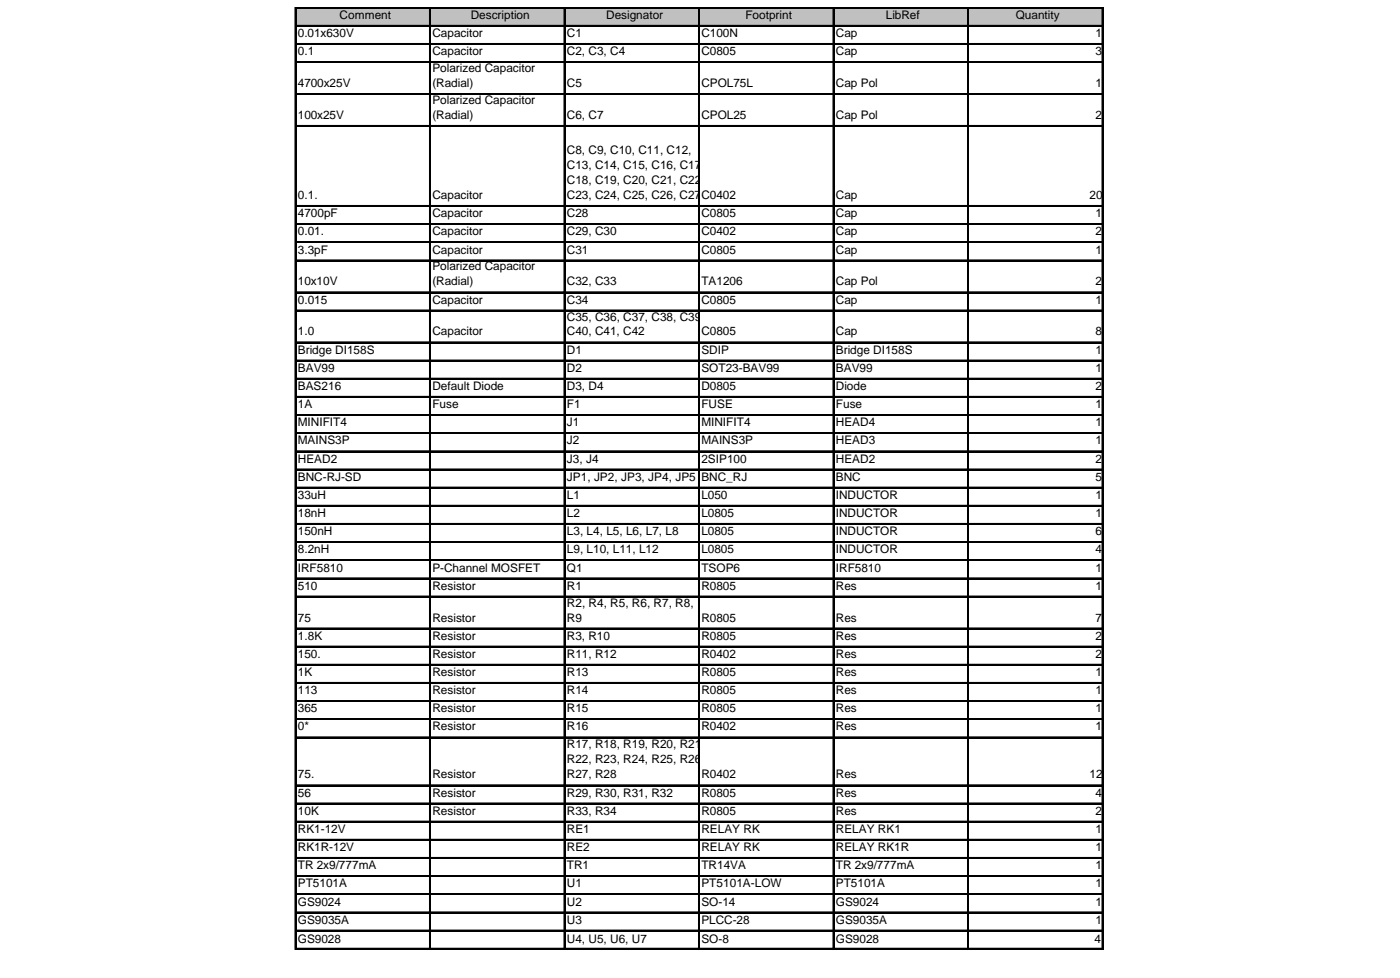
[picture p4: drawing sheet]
<svg xmlns="http://www.w3.org/2000/svg" width="288mm" height="201mm" viewBox="0 0 288 201" stroke-linecap="round" stroke-linejoin="round" font-family="sans-serif">
<defs><g id="words">
<g font-size="2.4">
<text x="69.8" y="3.9">Comment</text>
<text x="96.8" y="3.9">Description</text>
<text x="124.7" y="3.9">Designator</text>
<text x="153.3" y="3.9">Footprint</text>
<text x="182.1" y="3.9">LibRef</text>
<text x="208.9" y="3.9">Quantity</text>
<text x="61.3" y="7.6">0.01x630V</text>
<text x="61.3" y="11.4">0.1</text>
<text x="88.9" y="7.6">Capacitor</text>
<text x="88.9" y="11.4">Capacitor</text>
<text x="116.6" y="7.6">C1</text>
<text x="116.6" y="11.4">C2, C3, C4</text>
<text x="144.2" y="7.6">C100N</text>
<text x="144.2" y="11.4">C0805</text>
<text x="171.9" y="7.6">Cap</text>
<text x="171.9" y="11.4">Cap</text>
<text x="225.3" y="7.6">1</text>
<text x="225.3" y="11.4">3</text>
<text x="61.3" y="17.9">4700x25V</text>
<text x="88.9" y="14.8">Polarized Capacitor</text>
<text x="88.9" y="17.9">(Radial)</text>
<text x="116.6" y="17.9">C5</text>
<text x="144.2" y="17.9">CPOL75L</text>
<text x="171.9" y="17.9">Cap Pol</text>
<text x="225.3" y="17.9">1</text>
<text x="88.9" y="21.4">Polarized Capacitor</text>
<text x="61.3" y="24.5">100x25V</text>
<text x="88.9" y="24.5">(Radial)</text>
<text x="116.6" y="24.5">C6, C7</text>
<text x="144.2" y="24.5">CPOL25</text>
<text x="171.9" y="24.5">Cap Pol</text>
<text x="225.3" y="24.5">2</text>
<text x="116.6" y="31.7">C8, C9, C10, C11, C12,</text>
<text x="116.6" y="34.8">C13, C14, C15, C16, C17,</text>
<text x="61.3" y="40.9">0.1.</text>
<text x="88.9" y="40.9">Capacitor</text>
<text x="116.6" y="37.9">C18, C19, C20, C21, C22,</text>
<text x="116.6" y="40.9">C23, C24, C25, C26, C27</text>
<text x="144.2" y="40.9">C0402</text>
<text x="171.9" y="40.9">Cap</text>
<text x="224" y="40.9">20</text>
<text x="61.3" y="44.7">4700pF</text>
<text x="88.9" y="44.7">Capacitor</text>
<text x="116.6" y="44.7">C28</text>
<text x="144.2" y="44.7">C0805</text>
<text x="171.9" y="44.7">Cap</text>
<text x="225.3" y="44.7">1</text>
<text x="61.3" y="48.4">0.01.</text>
<text x="61.3" y="52.1">3.3pF</text>
<text x="88.9" y="48.4">Capacitor</text>
<text x="88.9" y="52.1">Capacitor</text>
<text x="116.6" y="48.4">C29, C30</text>
<text x="116.6" y="52.1">C31</text>
<text x="144.2" y="48.4">C0402</text>
<text x="144.2" y="52.1">C0805</text>
<text x="171.9" y="48.4">Cap</text>
<text x="171.9" y="52.1">Cap</text>
<text x="225.3" y="48.4">2</text>
<text x="225.3" y="52.1">1</text>
<text x="61.3" y="58.7">10x10V</text>
<text x="88.9" y="55.6">Polarized Capacitor</text>
<text x="88.9" y="58.7">(Radial)</text>
<text x="116.6" y="58.7">C32, C33</text>
<text x="144.2" y="58.7">TA1206</text>
<text x="171.9" y="58.7">Cap Pol</text>
<text x="225.3" y="58.7">2</text>
<text x="61.3" y="62.4">0.015</text>
<text x="88.9" y="62.4">Capacitor</text>
<text x="116.6" y="62.4">C34</text>
<text x="116.6" y="65.9">C35, C36, C37, C38, C39,</text>
<text x="144.2" y="62.4">C0805</text>
<text x="171.9" y="62.4">Cap</text>
<text x="225.3" y="62.4">1</text>
<text x="61.3" y="69">1.0</text>
<text x="88.9" y="69">Capacitor</text>
<text x="116.6" y="69">C40, C41, C42</text>
<text x="144.2" y="69">C0805</text>
<text x="171.9" y="69">Cap</text>
<text x="225.3" y="69">8</text>
<text x="61.3" y="72.7">Bridge DI158S</text>
<text x="61.3" y="76.4">BAV99</text>
<text x="116.6" y="72.7">D1</text>
<text x="116.6" y="76.4">D2</text>
<text x="144.2" y="72.7">SDIP</text>
<text x="144.2" y="76.4">SOT23-BAV99</text>
<text x="171.9" y="72.7">Bridge DI158S</text>
<text x="171.9" y="76.4">BAV99</text>
<text x="225.3" y="72.7">1</text>
<text x="225.3" y="76.4">1</text>
<text x="61.3" y="80.2">BAS216</text>
<text x="61.3" y="83.9">1A</text>
<text x="88.9" y="80.2">Default Diode</text>
<text x="88.9" y="83.9">Fuse</text>
<text x="116.6" y="80.2">D3, D4</text>
<text x="116.6" y="83.9">F1</text>
<text x="144.2" y="80.2">D0805</text>
<text x="144.2" y="83.9">FUSE</text>
<text x="171.9" y="80.2">Diode</text>
<text x="171.9" y="83.9">Fuse</text>
<text x="225.3" y="80.2">2</text>
<text x="225.3" y="83.9">1</text>
<text x="61.3" y="87.6">MINIFIT4</text>
<text x="116.6" y="87.6">J1</text>
<text x="144.2" y="87.6">MINIFIT4</text>
<text x="171.9" y="87.6">HEAD4</text>
<text x="225.3" y="87.6">1</text>
<text x="61.3" y="91.4">MAINS3P</text>
<text x="61.3" y="95.1">HEAD2</text>
<text x="116.6" y="91.4">J2</text>
<text x="116.6" y="95.1">J3, J4</text>
<text x="144.2" y="91.4">MAINS3P</text>
<text x="144.2" y="95.1">2SIP100</text>
<text x="171.9" y="91.4">HEAD3</text>
<text x="171.9" y="95.1">HEAD2</text>
<text x="225.3" y="91.4">1</text>
<text x="225.3" y="95.1">2</text>
<text x="61.3" y="98.8">BNC-RJ-SD</text>
<text x="116.6" y="98.8">JP1, JP2, JP3, JP4, JP5</text>
<text x="144.2" y="98.8">BNC_RJ</text>
<text x="171.9" y="98.8">BNC</text>
<text x="225.3" y="98.8">5</text>
<text x="61.3" y="102.6">33uH</text>
<text x="61.3" y="106.3">18nH</text>
<text x="116.6" y="102.6">L1</text>
<text x="116.6" y="106.3">L2</text>
<text x="144.2" y="102.6">L050</text>
<text x="144.2" y="106.3">L0805</text>
<text x="171.9" y="102.6">INDUCTOR</text>
<text x="171.9" y="106.3">INDUCTOR</text>
<text x="225.3" y="102.6">1</text>
<text x="225.3" y="106.3">1</text>
<text x="61.3" y="110">150nH</text>
<text x="61.3" y="113.8">8.2nH</text>
<text x="116.6" y="110">L3, L4, L5, L6, L7, L8</text>
<text x="116.6" y="113.8">L9, L10, L11, L12</text>
<text x="144.2" y="110">L0805</text>
<text x="144.2" y="113.8">L0805</text>
<text x="171.9" y="110">INDUCTOR</text>
<text x="171.9" y="113.8">INDUCTOR</text>
<text x="225.3" y="110">6</text>
<text x="225.3" y="113.8">4</text>
<text x="61.3" y="117.5">IRF5810</text>
<text x="88.9" y="117.5">P-Channel MOSFET</text>
<text x="116.6" y="117.5">Q1</text>
<text x="144.2" y="117.5">TSOP6</text>
<text x="171.9" y="117.5">IRF5810</text>
<text x="225.3" y="117.5">1</text>
<text x="61.3" y="121.2">510</text>
<text x="88.9" y="121.2">Resistor</text>
<text x="116.6" y="121.2">R1</text>
<text x="116.6" y="124.7">R2, R4, R5, R6, R7, R8,</text>
<text x="144.2" y="121.2">R0805</text>
<text x="171.9" y="121.2">Res</text>
<text x="225.3" y="121.2">1</text>
<text x="61.3" y="127.8">75</text>
<text x="61.3" y="131.5">1.8K</text>
<text x="88.9" y="127.8">Resistor</text>
<text x="88.9" y="131.5">Resistor</text>
<text x="116.6" y="127.8">R9</text>
<text x="116.6" y="131.5">R3, R10</text>
<text x="144.2" y="127.8">R0805</text>
<text x="144.2" y="131.5">R0805</text>
<text x="171.9" y="127.8">Res</text>
<text x="171.9" y="131.5">Res</text>
<text x="225.3" y="127.8">7</text>
<text x="225.3" y="131.5">2</text>
<text x="61.3" y="135.3">150.</text>
<text x="88.9" y="135.3">Resistor</text>
<text x="116.6" y="135.3">R11, R12</text>
<text x="144.2" y="135.3">R0402</text>
<text x="171.9" y="135.3">Res</text>
<text x="225.3" y="135.3">2</text>
<text x="61.3" y="139">1K</text>
<text x="61.3" y="142.7">113</text>
<text x="88.9" y="139">Resistor</text>
<text x="88.9" y="142.7">Resistor</text>
<text x="116.6" y="139">R13</text>
<text x="116.6" y="142.7">R14</text>
<text x="144.2" y="139">R0805</text>
<text x="144.2" y="142.7">R0805</text>
<text x="171.9" y="139">Res</text>
<text x="171.9" y="142.7">Res</text>
<text x="225.3" y="139">1</text>
<text x="225.3" y="142.7">1</text>
<text x="61.3" y="146.5">365</text>
<text x="88.9" y="146.5">Resistor</text>
<text x="116.6" y="146.5">R15</text>
<text x="144.2" y="146.5">R0805</text>
<text x="171.9" y="146.5">Res</text>
<text x="225.3" y="146.5">1</text>
<text x="61.3" y="150.2">0*</text>
<text x="88.9" y="150.2">Resistor</text>
<text x="116.6" y="150.2">R16</text>
<text x="116.6" y="153.9">R17, R18, R19, R20, R21,</text>
<text x="144.2" y="150.2">R0402</text>
<text x="171.9" y="150.2">Res</text>
<text x="225.3" y="150.2">1</text>
<text x="61.3" y="160.1">75.</text>
<text x="88.9" y="160.1">Resistor</text>
<text x="116.6" y="157">R22, R23, R24, R25, R26,</text>
<text x="116.6" y="160.1">R27, R28</text>
<text x="144.2" y="160.1">R0402</text>
<text x="171.9" y="160.1">Res</text>
<text x="224" y="160.1">12</text>
<text x="61.3" y="163.8">56</text>
<text x="61.3" y="167.5">10K</text>
<text x="88.9" y="163.8">Resistor</text>
<text x="88.9" y="167.5">Resistor</text>
<text x="116.6" y="163.8">R29, R30, R31, R32</text>
<text x="116.6" y="167.5">R33, R34</text>
<text x="144.2" y="163.8">R0805</text>
<text x="144.2" y="167.5">R0805</text>
<text x="171.9" y="163.8">Res</text>
<text x="171.9" y="167.5">Res</text>
<text x="225.3" y="163.8">4</text>
<text x="225.3" y="167.5">2</text>
<text x="61.3" y="171.2">RK1-12V</text>
<text x="116.6" y="171.2">RE1</text>
<text x="144.2" y="171.2">RELAY RK</text>
<text x="171.9" y="171.2">RELAY RK1</text>
<text x="225.3" y="171.2">1</text>
<text x="61.3" y="175">RK1R-12V</text>
<text x="61.3" y="178.7">TR 2x9/777mA</text>
<text x="116.6" y="175">RE2</text>
<text x="116.6" y="178.7">TR1</text>
<text x="144.2" y="175">RELAY RK</text>
<text x="144.2" y="178.7">TR14VA</text>
<text x="171.9" y="175">RELAY RK1R</text>
<text x="171.9" y="178.7">TR 2x9/777mA</text>
<text x="225.3" y="175">1</text>
<text x="225.3" y="178.7">1</text>
<text x="61.3" y="182.4">PT5101A</text>
<text x="116.6" y="182.4">U1</text>
<text x="144.2" y="182.4">PT5101A-LOW</text>
<text x="171.9" y="182.4">PT5101A</text>
<text x="225.3" y="182.4">1</text>
<text x="61.3" y="186.2">GS9024</text>
<text x="61.3" y="189.9">GS9035A</text>
<text x="116.6" y="186.2">U2</text>
<text x="116.6" y="189.9">U3</text>
<text x="144.2" y="186.2">SO-14</text>
<text x="144.2" y="189.9">PLCC-28</text>
<text x="171.9" y="186.2">GS9024</text>
<text x="171.9" y="189.9">GS9035A</text>
<text x="225.3" y="186.2">1</text>
<text x="225.3" y="189.9">1</text>
<text x="61.3" y="193.8">GS9028</text>
<text x="116.6" y="193.8">U4, U5, U6, U7</text>
<text x="144.2" y="193.8">SO-8</text>
<text x="171.9" y="193.8">GS9028</text>
<text x="225" y="193.8">4</text>
</g>
</g></defs>
<path d="M60.8 1.6h166v3.8h-166z" fill="#c0c0c0"/>
<g fill="none" stroke="#000" stroke-width=".21">
<path d="M60.7 1.5v193.7M60.9 1.5h166M60.9 5.2h166M60.9 8.9h166M60.9 12.7h166M60.9 19.2h166M88.3 1.8v193.4M116 1.8v193.4M143.6 1.8v193.4M171.3 1.8v193.4M198.9 1.8v193.4M226.6 1.8v193.4"/>
<path d="M60.9 25.8h166M60.9 42.2h166M60.9 46h166M60.9 49.7h166M60.9 53.4h166M60.9 60h166M60.9 63.7h166M60.9 70.3h166M60.9 74h166M60.9 77.8h166M60.9 81.5h166M60.9 85.2h166"/>
<path d="M60.9 89h166M60.9 92.7h166M60.9 96.4h166M60.9 100.2h166M60.9 103.9h166M60.9 107.6h166M60.9 111.4h166M60.9 115.1h166M60.9 118.8h166M60.9 122.6h166M60.9 129.1h166M60.9 132.8h166"/>
<path d="M60.9 136.6h166M60.9 140.3h166M60.9 144h166M60.9 147.8h166M60.9 151.5h166M60.9 161.4h166M60.9 165.1h166M60.9 168.8h166M60.9 172.6h166M60.9 176.3h166M60.9 180h166M60.9 183.8h166"/>
<path d="M60.9 187.5h166M60.9 191.2h166M60.9 195h166"/>
</g>
<path d="M60.8 1.5v193.7M88.4 1.8v193.4M116.1 1.8v193.4M143.8 1.8v193.4M171.4 1.8v193.4M199.1 1.8v193.4M226.7 1.8v193.4" fill="none" stroke="#000" stroke-width=".27"/>
<g fill="none" stroke="#000" stroke-width=".29">
<path d="M60.9 1.6h166M60.9 5.4h166M60.9 9.1h166M60.9 12.8h166M60.9 19.4h166M60.9 25.9h166M60.9 42.4h166M60.9 46.1h166M60.9 49.9h166M60.9 53.6h166M60.9 60.1h166M60.9 63.9h166"/>
<path d="M60.9 70.4h166M60.9 74.2h166M60.9 77.9h166M60.9 81.6h166M60.9 85.4h166M60.9 89.1h166M60.9 92.8h166M60.9 96.6h166M60.9 100.3h166M60.9 104h166M60.9 107.8h166M60.9 111.5h166"/>
<path d="M60.9 115.2h166M60.9 119h166M60.9 122.7h166M60.9 129.3h166M60.9 133h166M60.9 136.7h166M60.9 140.5h166M60.9 144.2h166M60.9 147.9h166M60.9 151.7h166M60.9 161.5h166M60.9 165.2h166"/>
<path d="M60.9 169h166M60.9 172.7h166M60.9 176.4h166M60.9 180.2h166M60.9 183.9h166M60.9 187.6h166M60.9 191.4h166M60.9 195.1h166"/>
</g>
<use href="#words"/>
</svg>
